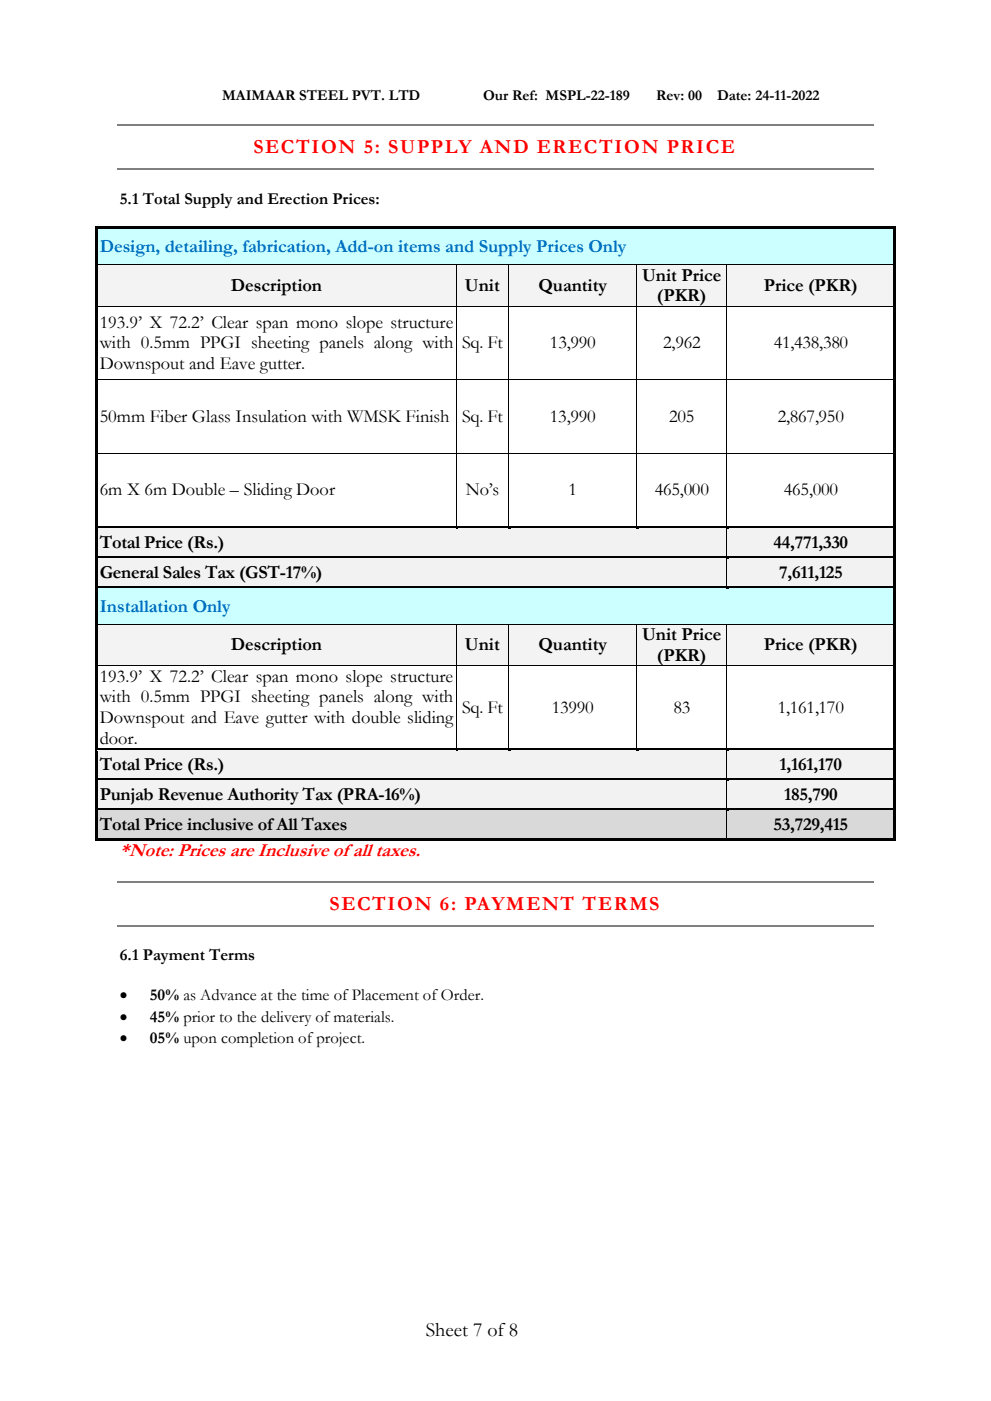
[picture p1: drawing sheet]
<svg xmlns="http://www.w3.org/2000/svg" width="210mm" height="297mm" viewBox="0 0 210 297" stroke-linecap="round" stroke-linejoin="round" font-family="sans-serif">
<defs><g id="words">
<g font-size="4.2" fill="#f00">
<text x="53.7" y="32.4">SECTION 5: SUPPLY AND ERECTION PRICE</text>
<text x="69.9" y="192.9">SECTION 6: PAYMENT TERMS</text>
</g>
<text font-size="4.2" x="90.2" y="283.2">Sheet 7 of8</text>
<text font-size="4.1" fill="#f00" x="25.4" y="181.5">*Note: Prices are Inclusive of all taxes.</text>
<g font-size="3.9" fill="#0070c0">
<text x="21.1" y="53.5">Design, detailing, fabrication, Add-on items and Supply Prices Only</text>
<text x="21.1" y="129.6">Installation Only</text>
</g>
<g font-size="3.9">
<text x="136.1" y="59.5">Unit Price</text>
<text x="48.9" y="61.6">Description</text>
<text x="98.5" y="61.6">Unit</text>
<text x="114.1" y="61.6">Quantity</text>
<text x="139.3" y="63.8">(PKR)</text>
<text x="161.9" y="61.6">Price (PKR)</text>
<text x="21.1" y="69.5">193.9’ X 72.2’ Clear span mono slope structure</text>
<text x="21.1" y="73.8">with 0.5mm PPGI sheeting panels along with</text>
<text x="97.9" y="73.8">Sq. Ft</text>
<text x="116.6" y="73.8">13,990</text>
<text x="140.6" y="73.8">2,962</text>
<text x="164" y="73.8">41,438,380</text>
<text x="21.1" y="78.2">Downspout and Eave gutter.</text>
<text x="21.1" y="89.4">50mm Fiber Glass Insulation with WMSK Finish</text>
<text x="97.9" y="89.4">Sq. Ft</text>
<text x="116.6" y="89.4">13,990</text>
<text x="141.8" y="89.4">205</text>
<text x="164.8" y="89.4">2,867,950</text>
<text x="21.1" y="105">6m X 6m Double – Sliding Door</text>
<text x="98.7" y="105">No’s</text>
<text x="120.5" y="105">1</text>
<text x="138.8" y="105">465,000</text>
<text x="166.2" y="105">465,000</text>
<text x="21.1" y="116.1">Total Price (Rs.)</text>
<text x="163.9" y="116.1">44,771,330</text>
<text x="21.1" y="122.5">General Sales Tax (GST-17%)</text>
<text x="165.1" y="122.5">7,611,125</text>
<text x="48.9" y="137.9">Description</text>
<text x="98.5" y="137.9">Unit</text>
<text x="114.1" y="137.9">Quantity</text>
<text x="136.1" y="135.7">Unit Price</text>
<text x="161.9" y="137.9">Price (PKR)</text>
<text x="139.3" y="140">(PKR)</text>
<text x="21.1" y="144.5">193.9’ X 72.2’ Clear span mono slope structure</text>
<text x="21.1" y="148.9">with 0.5mm PPGI sheeting panels along with</text>
<text x="21.1" y="153.2">Downspout and Eave gutter with double sliding</text>
<text x="97.9" y="151">Sq. Ft</text>
<text x="116.9" y="151">13990</text>
<text x="142.7" y="151">83</text>
<text x="164.8" y="151">1,161,170</text>
<text x="21.1" y="157.6">door.</text>
<text x="21.1" y="163.2">Total Price (Rs.)</text>
<text x="165.3" y="163.2">1,161,170</text>
<text x="21.1" y="169.6">Punjab Revenue Authority Tax (PRA-16%)</text>
<text x="166.2" y="169.6">185,790</text>
<text x="21.1" y="175.9">Total Price inclusive of All Taxes</text>
<text x="163.9" y="175.9">53,729,415</text>
</g>
<g font-size="3.5">
<text x="25.4" y="43.1">5.1 Total Supply and Erection Prices:</text>
<text x="25.4" y="203.6">6.1 Payment Terms</text>
<text x="25.4" y="212">•</text>
<text x="31.8" y="212">50% as Advance at the time of Placement of Order.</text>
<text x="25.4" y="216.5">•</text>
<text x="25.4" y="221">•</text>
<text x="31.8" y="216.5">45% prior to the delivery of materials.</text>
<text x="31.8" y="221">05% upon completion of project.</text>
</g>
<g font-size="3.2">
<text x="47.1" y="21.3">MAIMAAR STEEL PVT. LTD</text>
<text x="102.4" y="21.3">Our Ref: MSPL-22-189</text>
<text x="139.1" y="21.3">Rev: 00</text>
<text x="152" y="21.3">Date: 24-11-2022</text>
</g>
</g></defs>
<path d="M24.9 26.5h160.3M24.9 35.7h160.3" fill="none" stroke="#808080" stroke-width=".25"/>
<g fill="#cff">
<path d="M20.8 48.6h168.6v7.4h-168.6z" fill-rule="evenodd"/>
<path d="M21.1 50.1h167.9v4.4h-167.9z" fill-rule="evenodd"/>
</g>
<g fill="#000">
<path d="M20.2 48.1h.5v.5h-.5z" fill-rule="evenodd"/>
<path d="M20.2 48.1h.5v.5h-.5z" fill-rule="evenodd"/>
<path d="M20.2 48.6h.5v7.4h-.5z" fill-rule="evenodd"/>
<path d="M20.7 48.1h168.7v.5h-168.7z" fill-rule="evenodd"/>
<path d="M189.4 48.1h.5v.5h-.5z" fill-rule="evenodd"/>
<path d="M189.4 48.1h.5v.5h-.5z" fill-rule="evenodd"/>
<path d="M189.4 48.6h.5v7.4h-.5z" fill-rule="evenodd"/>
</g>
<path d="M20.7 48.6h168.7" fill="none" stroke="#cff" stroke-width=".21"/>
<g fill="#f3f3f3">
<path d="M20.8 56.1h75.9v8.8h-75.9z" fill-rule="evenodd"/>
<path d="M21.1 58.3h75v4.4h-75z" fill-rule="evenodd"/>
<path d="M96.7 56.1h11.1v8.8h-11.1z" fill-rule="evenodd"/>
<path d="M97.3 58.3h9.9v4.4h-9.9z" fill-rule="evenodd"/>
<path d="M107.8 56.1h27.1v8.8h-27.1z" fill-rule="evenodd"/>
<path d="M108.4 58.3h25.9v4.4h-25.9z" fill-rule="evenodd"/>
<path d="M135 56.1h19v8.8h-19z" fill-rule="evenodd"/>
<path d="M135.6 56.1h17.8v4.4h-17.8z" fill-rule="evenodd"/>
<path d="M135.6 60.5h17.8v4.4h-17.8z" fill-rule="evenodd"/>
<path d="M154.1 56.1h35.3v8.8h-35.3z" fill-rule="evenodd"/>
<path d="M154.7 58.3h34.3v4.4h-34.3z" fill-rule="evenodd"/>
</g>
<g fill="#000">
<path d="M20.2 56l.5 .1z" fill-rule="evenodd"/>
<path d="M96.6 56l.1 .1z" fill-rule="evenodd"/>
<path d="M107.8 56v.1z" fill-rule="evenodd"/>
<path d="M134.9 56l.1 .1z" fill-rule="evenodd"/>
<path d="M154 56v.1z" fill-rule="evenodd"/>
<path d="M189.4 56l.5 .1z" fill-rule="evenodd"/>
<path d="M20.2 56.1h.5v8.8h-.5z" fill-rule="evenodd"/>
<path d="M20.2 64.9h.5z" fill-rule="evenodd"/>
<path d="M96.6 64.9h.1z" fill-rule="evenodd"/>
<path d="M134.9 64.9h.1z" fill-rule="evenodd"/>
<path d="M189.4 56.1h.5v8.8h-.5z" fill-rule="evenodd"/>
<path d="M189.4 64.9h.5z" fill-rule="evenodd"/>
<path d="M20.2 64.9h.5v15.5h-.5z" fill-rule="evenodd"/>
<path d="M20.2 80.4l.5 .1z" fill-rule="evenodd"/>
<path d="M20.2 80.5h.5v15.5h-.5z" fill-rule="evenodd"/>
<path d="M20.2 96l.5 .1z" fill-rule="evenodd"/>
<path d="M96.6 80.4l.1 .1z" fill-rule="evenodd"/>
<path d="M96.6 96l.1 .1z" fill-rule="evenodd"/>
<path d="M107.8 80.4v.1z" fill-rule="evenodd"/>
<path d="M107.8 96v.1z" fill-rule="evenodd"/>
<path d="M134.9 80.4l.1 .1z" fill-rule="evenodd"/>
<path d="M134.9 96l.1 .1z" fill-rule="evenodd"/>
<path d="M154 80.4v.1z" fill-rule="evenodd"/>
<path d="M154 96v.1z" fill-rule="evenodd"/>
<path d="M189.4 64.9h.5v15.5h-.5z" fill-rule="evenodd"/>
<path d="M189.4 80.4l.5 .1z" fill-rule="evenodd"/>
<path d="M189.4 80.5h.5v15.5h-.5z" fill-rule="evenodd"/>
<path d="M189.4 96l.5 .1z" fill-rule="evenodd"/>
<path d="M20.2 96.1h.5v15.4h-.5z" fill-rule="evenodd"/>
<path d="M189.4 96.1h.5v15.4h-.5z" fill-rule="evenodd"/>
</g>
<g fill="none" stroke="#000" stroke-width=".21">
<path d="M20.7 56.1h75.9M96.7 56.1v8.8M96.7 56.1h11.1M107.8 56.1v8.8M107.8 56.1h27.1M134.9 56.1v8.8M135 56.1h19M154 56.1v8.8M154 56.1h35.4M20.7 64.9h75.9M96.7 64.9v15.5M96.7 64.9h11.1"/>
<path d="M107.8 64.9v15.5M107.8 64.9h27.1M134.9 64.9v15.5M135 64.9h19M154 64.9v15.5M154 64.9h35.4M20.7 80.4h75.9M20.7 96h75.9M96.7 80.5v15.5M96.7 96.1v15.4M96.7 80.4h11.1M96.7 96h11.1"/>
<path d="M107.8 80.5v15.5M107.8 96.1v15.4M107.8 80.4h27.1M107.8 96h27.1M134.9 80.5v15.5M134.9 96.1v15.4M135 80.4h19M135 96h19M154 80.5v15.5M154 96.1v15.4M154 80.4h35.4M154 96h35.4"/>
</g>
<g fill="#f2f2f2">
<path d="M20.8 112.1h133.2v5.8h-133.2z" fill-rule="evenodd"/>
<path d="M21.1 112.8h132.3v4.4h-132.3z" fill-rule="evenodd"/>
<path d="M154.1 112.1h35.3v5.8h-35.3z" fill-rule="evenodd"/>
<path d="M154.7 112.8h34.3v4.4h-34.3z" fill-rule="evenodd"/>
</g>
<g fill="#000">
<path d="M20.2 111.5h.5v.6h-.5z" fill-rule="evenodd"/>
<path d="M20.7 111.5h75.9v.5h-75.9z" fill-rule="evenodd"/>
</g>
<path d="M20.7 112.1h75.9" fill="none" stroke="#f2f2f2" stroke-width=".21"/>
<path d="M96.6 112l.5 .1z" fill-rule="evenodd" fill="#f2f2f2"/>
<g fill="#000">
<path d="M96.6 111.5h.5v.5h-.5z" fill-rule="evenodd"/>
<path d="M97.1 111.5h10.7v.5h-10.7z" fill-rule="evenodd"/>
</g>
<path d="M97.1 112.1h10.7" fill="none" stroke="#f2f2f2" stroke-width=".21"/>
<path d="M107.8 112l.5 .1z" fill-rule="evenodd" fill="#f2f2f2"/>
<g fill="#000">
<path d="M107.8 111.5h.5v.5h-.5z" fill-rule="evenodd"/>
<path d="M108.3 111.5h26.6v.5h-26.6z" fill-rule="evenodd"/>
</g>
<path d="M108.3 112.1h26.6" fill="none" stroke="#f2f2f2" stroke-width=".21"/>
<path d="M134.9 112l.5 .1z" fill-rule="evenodd" fill="#f2f2f2"/>
<g fill="#000">
<path d="M134.9 111.5h.5v.5h-.5z" fill-rule="evenodd"/>
<path d="M135.4 111.5h18.6v.5h-18.6z" fill-rule="evenodd"/>
</g>
<path d="M135.4 112.1h18.6" fill="none" stroke="#f2f2f2" stroke-width=".21"/>
<path d="M154 112l.5 .1z" fill-rule="evenodd" fill="#f2f2f2"/>
<g fill="#000">
<path d="M20.2 112.1h.5v5.8h-.5z" fill-rule="evenodd"/>
<path d="M154 111.5h.5v.5h-.5z" fill-rule="evenodd"/>
<path d="M154.5 111.5h34.9v.5h-34.9z" fill-rule="evenodd"/>
<path d="M189.4 111.5h.5v.6h-.5z" fill-rule="evenodd"/>
<path d="M189.4 112.1h.5v5.8h-.5z" fill-rule="evenodd"/>
</g>
<path d="M154.5 112.1h34.9" fill="none" stroke="#f2f2f2" stroke-width=".21"/>
<path d="M154 112.1v5.8" fill="none" stroke="#000" stroke-width=".21"/>
<g fill="#f2f2f2">
<path d="M20.8 118.4h133.2v5.8h-133.2z" fill-rule="evenodd"/>
<path d="M21.1 119.1h132.3v4.4h-132.3z" fill-rule="evenodd"/>
<path d="M154.1 118.4h35.3v5.8h-35.3z" fill-rule="evenodd"/>
<path d="M154.7 119.1h34.3v4.4h-34.3z" fill-rule="evenodd"/>
</g>
<g fill="#000">
<path d="M20.2 117.9h.5v.5h-.5z" fill-rule="evenodd"/>
<path d="M20.7 117.9h133.3v.5h-133.3z" fill-rule="evenodd"/>
</g>
<path d="M20.7 118.4h133.3" fill="none" stroke="#f2f2f2" stroke-width=".21"/>
<path d="M154 118.4h.5z" fill-rule="evenodd" fill="#f2f2f2"/>
<g fill="#000">
<path d="M154 117.9h.5v.5h-.5z" fill-rule="evenodd"/>
<path d="M154.5 117.9h34.9v.5h-34.9z" fill-rule="evenodd"/>
<path d="M189.4 117.9h.5v.5h-.5z" fill-rule="evenodd"/>
<path d="M20.2 118.4h.5v5.8h-.5z" fill-rule="evenodd"/>
<path d="M189.4 118.4h.5v5.8h-.5z" fill-rule="evenodd"/>
</g>
<path d="M154.5 118.4h34.9" fill="none" stroke="#f2f2f2" stroke-width=".21"/>
<path d="M154 118.4v5.8" fill="none" stroke="#000" stroke-width=".21"/>
<g fill="#cff">
<path d="M20.8 124.8h168.6v7.4h-168.6z" fill-rule="evenodd"/>
<path d="M21.1 126.3h167.9v4.4h-167.9z" fill-rule="evenodd"/>
</g>
<g fill="#000">
<path d="M20.2 124.2h.5v.6h-.5z" fill-rule="evenodd"/>
<path d="M20.7 124.2h133.3v.5h-133.3z" fill-rule="evenodd"/>
</g>
<path d="M20.7 124.8h133.3" fill="none" stroke="#cff" stroke-width=".21"/>
<path d="M154 124.7l.5 .1z" fill-rule="evenodd" fill="#cff"/>
<g fill="#000">
<path d="M20.2 124.8h.5v7.4h-.5z" fill-rule="evenodd"/>
<path d="M154 124.2h.5v.5h-.5z" fill-rule="evenodd"/>
<path d="M154.5 124.2h34.9v.5h-34.9z" fill-rule="evenodd"/>
<path d="M189.4 124.2h.5v.6h-.5z" fill-rule="evenodd"/>
<path d="M189.4 124.8h.5v7.4h-.5z" fill-rule="evenodd"/>
</g>
<path d="M154.5 124.8h34.9" fill="none" stroke="#cff" stroke-width=".21"/>
<g fill="#f3f3f3">
<path d="M20.8 132.3h75.9v8.7h-75.9z" fill-rule="evenodd"/>
<path d="M21.1 134.5h75v4.4h-75z" fill-rule="evenodd"/>
<path d="M96.7 132.3h11.1v8.7h-11.1z" fill-rule="evenodd"/>
<path d="M97.3 134.5h9.9v4.4h-9.9z" fill-rule="evenodd"/>
<path d="M107.8 132.3h27.1v8.7h-27.1z" fill-rule="evenodd"/>
<path d="M108.4 134.5h25.9v4.4h-25.9z" fill-rule="evenodd"/>
<path d="M135 132.3h19v8.7h-19z" fill-rule="evenodd"/>
<path d="M135.6 132.3h17.8v4.4h-17.8z" fill-rule="evenodd"/>
<path d="M135.6 136.7h17.8v4.3h-17.8z" fill-rule="evenodd"/>
<path d="M154.1 132.3h35.3v8.7h-35.3z" fill-rule="evenodd"/>
<path d="M154.7 134.5h34.3v4.4h-34.3z" fill-rule="evenodd"/>
</g>
<g fill="#000">
<path d="M20.2 132.2l.5 .1z" fill-rule="evenodd"/>
<path d="M96.6 132.2l.1 .1z" fill-rule="evenodd"/>
<path d="M107.8 132.2v.1z" fill-rule="evenodd"/>
<path d="M134.9 132.2l.1 .1z" fill-rule="evenodd"/>
<path d="M154 132.2v.1z" fill-rule="evenodd"/>
<path d="M189.4 132.2l.5 .1z" fill-rule="evenodd"/>
<path d="M20.2 132.3h.5v8.7h-.5z" fill-rule="evenodd"/>
<path d="M20.2 141l.5 .1z" fill-rule="evenodd"/>
<path d="M20.2 141.1h.5v17.5h-.5z" fill-rule="evenodd"/>
<path d="M96.6 141l.1 .1z" fill-rule="evenodd"/>
<path d="M107.8 141v.1z" fill-rule="evenodd"/>
<path d="M134.9 141l.1 .1z" fill-rule="evenodd"/>
<path d="M154 141v.1z" fill-rule="evenodd"/>
<path d="M189.4 132.3h.5v8.7h-.5z" fill-rule="evenodd"/>
<path d="M189.4 141l.5 .1z" fill-rule="evenodd"/>
<path d="M189.4 141.1h.5v17.5h-.5z" fill-rule="evenodd"/>
</g>
<g fill="none" stroke="#000" stroke-width=".21">
<path d="M20.7 132.3h75.9M96.7 132.3v8.7M96.7 132.3h11.1M107.8 132.3v8.7M107.8 132.3h27.1M134.9 132.3v8.7M135 132.3h19M154 132.3v8.7M154 132.3h35.4M20.7 141.1h75.9M96.7 141.1v17.5M96.7 141.1h11.1"/>
<path d="M107.8 141.1v17.5M107.8 141.1h27.1M134.9 141.1v17.5M135 141.1h19M154 141.1v17.5M154 141.1h35.4"/>
</g>
<g fill="#f2f2f2">
<path d="M20.8 159.1h133.2v5.9h-133.2z" fill-rule="evenodd"/>
<path d="M21.1 159.9h132.3v4.3h-132.3z" fill-rule="evenodd"/>
<path d="M154.1 159.1h35.3v5.9h-35.3z" fill-rule="evenodd"/>
<path d="M154.7 159.9h34.3v4.3h-34.3z" fill-rule="evenodd"/>
</g>
<g fill="#000">
<path d="M20.2 158.6h.5v.5h-.5z" fill-rule="evenodd"/>
<path d="M20.7 158.6h75.9v.5h-75.9z" fill-rule="evenodd"/>
</g>
<path d="M20.7 159.1h75.9" fill="none" stroke="#f2f2f2" stroke-width=".21"/>
<path d="M96.6 159.1h.5z" fill-rule="evenodd" fill="#f2f2f2"/>
<g fill="#000">
<path d="M96.6 158.6h.5v.5h-.5z" fill-rule="evenodd"/>
<path d="M97.1 158.6h10.7v.5h-10.7z" fill-rule="evenodd"/>
</g>
<path d="M97.1 159.1h10.7" fill="none" stroke="#f2f2f2" stroke-width=".21"/>
<path d="M107.8 159.1h.5z" fill-rule="evenodd" fill="#f2f2f2"/>
<g fill="#000">
<path d="M107.8 158.6h.5v.5h-.5z" fill-rule="evenodd"/>
<path d="M108.3 158.6h26.6v.5h-26.6z" fill-rule="evenodd"/>
</g>
<path d="M108.3 159.1h26.6" fill="none" stroke="#f2f2f2" stroke-width=".21"/>
<path d="M134.9 159.1h.5z" fill-rule="evenodd" fill="#f2f2f2"/>
<g fill="#000">
<path d="M134.9 158.6h.5v.5h-.5z" fill-rule="evenodd"/>
<path d="M135.4 158.6h18.6v.5h-18.6z" fill-rule="evenodd"/>
</g>
<path d="M135.4 159.1h18.6" fill="none" stroke="#f2f2f2" stroke-width=".21"/>
<path d="M154 159.1h.5z" fill-rule="evenodd" fill="#f2f2f2"/>
<g fill="#000">
<path d="M154 158.6h.5v.5h-.5z" fill-rule="evenodd"/>
<path d="M154.5 158.6h34.9v.5h-34.9z" fill-rule="evenodd"/>
<path d="M189.4 158.6h.5v.5h-.5z" fill-rule="evenodd"/>
<path d="M20.2 159.1h.5v5.9h-.5z" fill-rule="evenodd"/>
<path d="M189.4 159.1h.5v5.9h-.5z" fill-rule="evenodd"/>
</g>
<path d="M154.5 159.1h34.9" fill="none" stroke="#f2f2f2" stroke-width=".21"/>
<path d="M154 159.1v5.9" fill="none" stroke="#000" stroke-width=".21"/>
<g fill="#f2f2f2">
<path d="M20.8 165.5h133.2v5.8h-133.2z" fill-rule="evenodd"/>
<path d="M21.1 166.2h132.3v4.4h-132.3z" fill-rule="evenodd"/>
<path d="M154.1 165.5h35.3v5.8h-35.3z" fill-rule="evenodd"/>
<path d="M154.7 166.2h34.3v4.4h-34.3z" fill-rule="evenodd"/>
</g>
<g fill="#000">
<path d="M20.2 165h.5v.5h-.5z" fill-rule="evenodd"/>
<path d="M20.7 165h133.3v.5h-133.3z" fill-rule="evenodd"/>
</g>
<path d="M20.7 165.5h133.3" fill="none" stroke="#f2f2f2" stroke-width=".21"/>
<path d="M154 165.5h.5z" fill-rule="evenodd" fill="#f2f2f2"/>
<g fill="#000">
<path d="M20.2 165.5h.5v5.8h-.5z" fill-rule="evenodd"/>
<path d="M154 165h.5v.5h-.5z" fill-rule="evenodd"/>
<path d="M154.5 165h34.9v.5h-34.9z" fill-rule="evenodd"/>
<path d="M189.4 165h.5v.5h-.5z" fill-rule="evenodd"/>
<path d="M189.4 165.5h.5v5.8h-.5z" fill-rule="evenodd"/>
</g>
<path d="M154.5 165.5h34.9" fill="none" stroke="#f2f2f2" stroke-width=".21"/>
<path d="M154 165.5v5.8" fill="none" stroke="#000" stroke-width=".21"/>
<g fill="#d9d9d9">
<path d="M20.8 171.8h133.2v5.9h-133.2z" fill-rule="evenodd"/>
<path d="M21.1 172.6h132.3v4.3h-132.3z" fill-rule="evenodd"/>
<path d="M154.1 171.8h35.3v5.9h-35.3z" fill-rule="evenodd"/>
<path d="M154.7 172.6h34.3v4.3h-34.3z" fill-rule="evenodd"/>
</g>
<g fill="#000">
<path d="M20.2 171.3h.5v.6h-.5z" fill-rule="evenodd"/>
<path d="M20.7 171.3h133.3v.5h-133.3z" fill-rule="evenodd"/>
</g>
<path d="M20.7 171.8h133.3" fill="none" stroke="#d9d9d9" stroke-width=".21"/>
<path d="M154 171.8l.5 .1z" fill-rule="evenodd" fill="#d9d9d9"/>
<g fill="#000">
<path d="M20.2 171.9h.5v5.7h-.5z" fill-rule="evenodd"/>
<path d="M20.2 177.6h.5v.5h-.5z" fill-rule="evenodd"/>
<path d="M20.2 177.6h.5v.5h-.5z" fill-rule="evenodd"/>
<path d="M20.7 177.6h133.3v.5h-133.3z" fill-rule="evenodd"/>
<path d="M154 171.3h.5v.5h-.5z" fill-rule="evenodd"/>
<path d="M154 177.6h.5v.5h-.5z" fill-rule="evenodd"/>
<path d="M154.5 171.3h34.9v.5h-34.9z" fill-rule="evenodd"/>
<path d="M154.5 177.6h34.9v.5h-34.9z" fill-rule="evenodd"/>
<path d="M189.4 171.3h.5v.6h-.5z" fill-rule="evenodd"/>
<path d="M189.4 171.9h.5v5.7h-.5z" fill-rule="evenodd"/>
<path d="M189.4 177.6h.5v.5h-.5z" fill-rule="evenodd"/>
<path d="M189.4 177.6h.5v.5h-.5z" fill-rule="evenodd"/>
</g>
<path d="M154.5 171.8h34.9" fill="none" stroke="#d9d9d9" stroke-width=".21"/>
<path d="M154 171.9v5.7" fill="none" stroke="#000" stroke-width=".21"/>
<path d="M24.9 186.9h160.3M24.9 196.2h160.3" fill="none" stroke="#808080" stroke-width=".25"/>
<use href="#words"/>
</svg>
